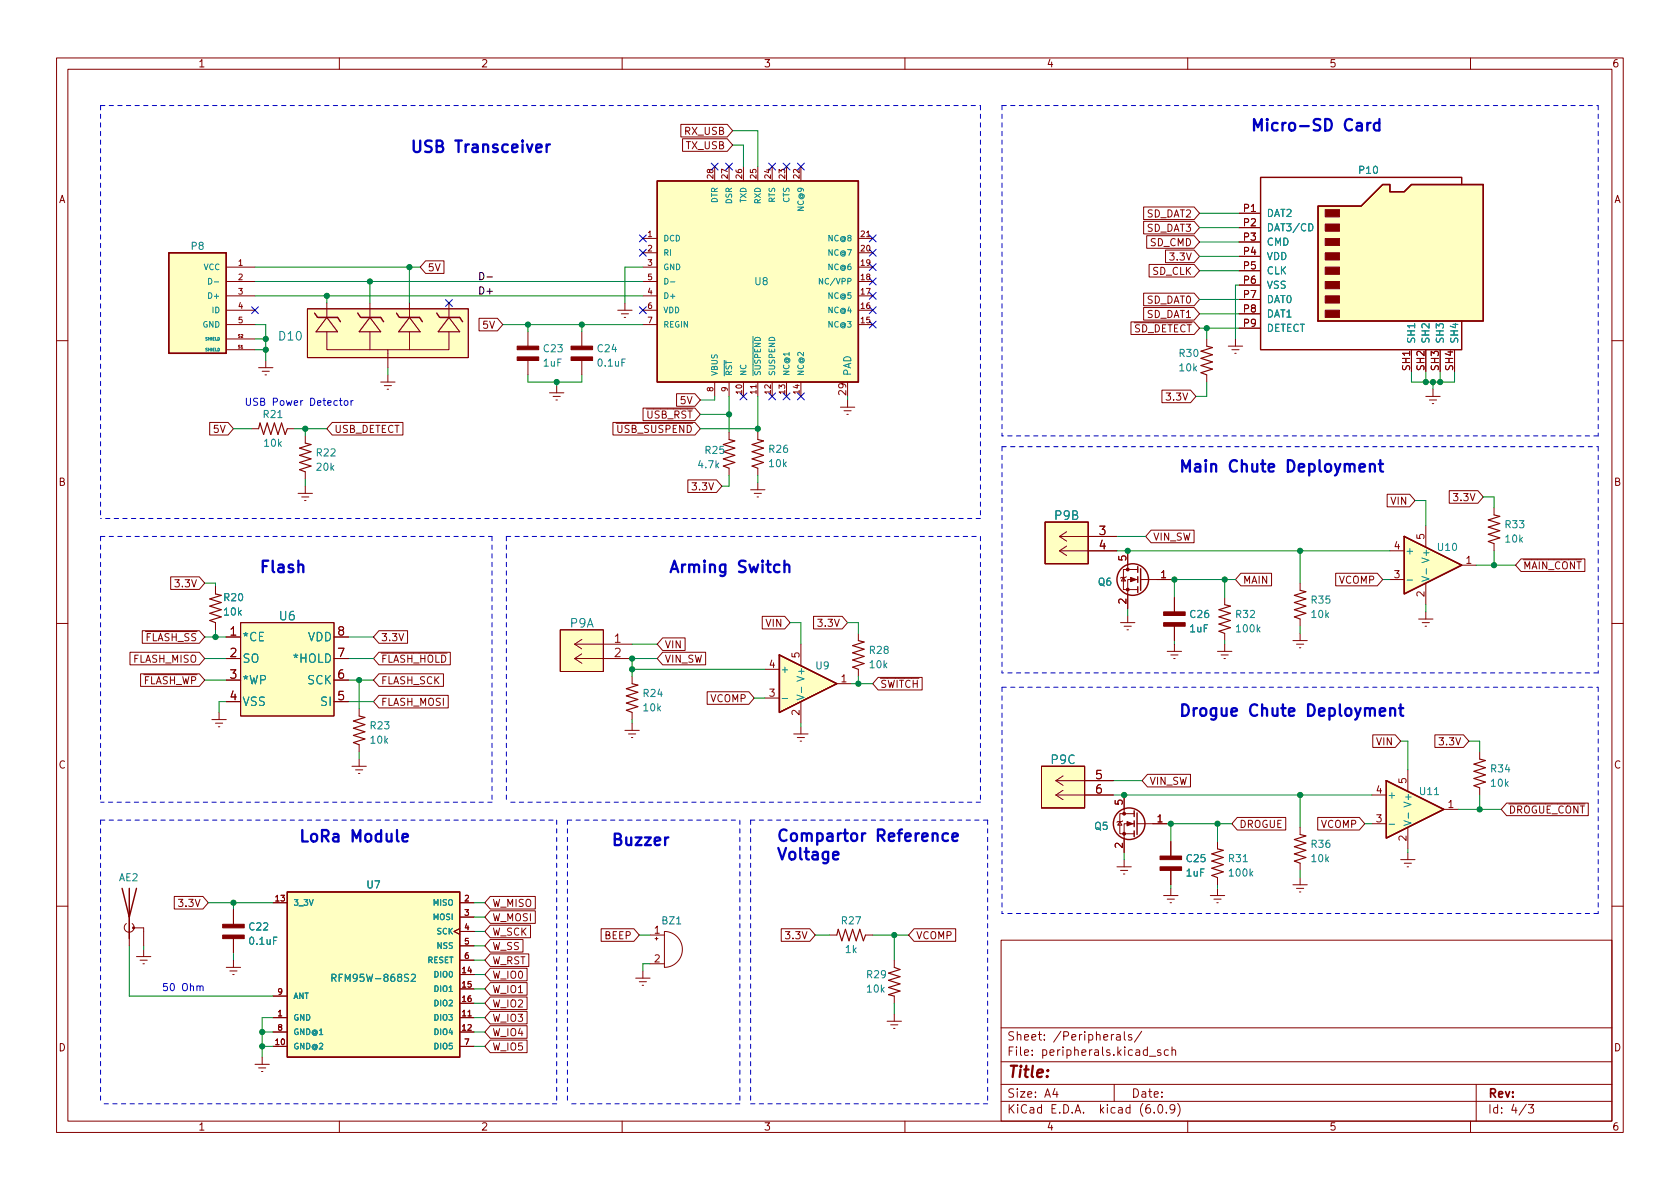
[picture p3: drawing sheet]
<svg xmlns="http://www.w3.org/2000/svg" width="297mm" height="210mm" viewBox="0 0 297 210" stroke-linecap="round" stroke-linejoin="round" font-family="sans-serif">
<defs><g id="words">
<g font-size="2.8" fill="#0000c2">
<text x="221" y="23.2">Micro-SD Card</text>
<text x="72.4" y="27">USB Transceiver</text>
<text x="208.3" y="83.5">Main Chute Deployment</text>
<text x="45.7" y="101.3">Flash</text>
<text x="118.1" y="101.3">Arming Switch</text>
<text x="208.3" y="126.7">Drogue Chute Deployment</text>
<text x="52.7" y="148.9">LoRa Module</text>
<text x="107.9" y="149.5">Buzzer</text>
<text x="137.2" y="148.8">Compartor Reference</text>
<text x="137.2" y="152.1">Voltage</text>
</g>
<text font-size="2.8" fill="#840000" x="178" y="190.6">Title:</text>
<g font-size="2.1" fill="#008484">
<text x="49.4" y="60.2">D10</text>
<text x="186.5" y="91.9">P9B</text>
<text x="42.8" y="113.4">*CE</text>
<text x="49.4" y="109.7">U6</text>
<text x="54.4" y="113.4">VDD</text>
<text x="100.8" y="111">P9A</text>
<text x="42.8" y="117.2">SO</text>
<text x="52.1" y="117.2">*HOLD</text>
<text x="42.8" y="121">*WP</text>
<text x="42.8" y="124.8">VSS</text>
<text x="54.4" y="121">SCK</text>
<text x="56.8" y="124.8">SI</text>
<text x="185.9" y="135.1">P9C</text>
</g>
<g font-size="2.1" fill="#840000">
<text x="194.4" y="94.6">3</text>
<text x="194.4" y="97.1">4</text>
<text x="40.7" y="112.4">1</text>
<text x="59.7" y="112.4">8</text>
<text x="108.6" y="113.7">1</text>
<text x="40.7" y="116.2">2</text>
<text x="59.7" y="116.2">7</text>
<text x="108.6" y="116.2">2</text>
<text x="40.7" y="120">3</text>
<text x="40.7" y="123.8">4</text>
<text x="59.7" y="123.8">5</text>
<text x="59.7" y="120">6</text>
<text x="193.7" y="137.8">5</text>
<text x="193.7" y="140.3">6</text>
<text x="178" y="184">Sheet: /Peripherals/</text>
<text x="178" y="186.7">File: peripherals.kicad_sch</text>
<text x="178" y="196.9">KiCad E.D.A. kicad (6.0.9)</text>
<text x="178" y="194.1">Size: A4</text>
<text x="200" y="194.1">Date:</text>
<text x="263" y="194.1">Rev:</text>
<text x="263" y="196.9">Id: 4/3</text>
</g>
<g font-size="1.8" fill="#840000">
<text x="35" y="11.9">1</text>
<text x="85" y="11.9">2</text>
<text x="135" y="11.9">3</text>
<text x="185" y="11.9">4</text>
<text x="235" y="11.9">5</text>
<text x="285" y="11.9">6</text>
<text x="121.1" y="23.8">RX_USB</text>
<text x="121.3" y="26.4">TX_USB</text>
<text x="10.3" y="35.9">A</text>
<text x="285.3" y="35.9">A</text>
<text x="202.8" y="41">SD_DAT3</text>
<text x="202.8" y="38.4">SD_DAT2</text>
<text x="219.9" y="37.5">P1</text>
<text x="219.9" y="40">P2</text>
<text x="75.6" y="48">5V</text>
<text x="203.4" y="43.5">SD_CMD</text>
<text x="207.2" y="46.1">3.3V</text>
<text x="219.9" y="42.5">P3</text>
<text x="219.9" y="45.1">P4</text>
<text x="219.9" y="47.6">P5</text>
<text x="202.8" y="53.7">SD_DAT0</text>
<text x="203.7" y="48.6">SD_CLK</text>
<text x="219.9" y="50.2">P6</text>
<text x="219.9" y="52.7">P7</text>
<text x="85.5" y="58.1">5V</text>
<text x="198.9" y="58.8">~{SD_DETECT}</text>
<text x="202.8" y="56.2">SD_DAT1</text>
<text x="219.9" y="55.2">P8</text>
<text x="219.9" y="57.8">P9</text>
<text x="249.3" y="65.5" transform="rotate(-90 249.3 65.5)">SH1</text>
<text x="251.8" y="65.5" transform="rotate(-90 251.8 65.5)">SH2</text>
<text x="254.4" y="65.5" transform="rotate(-90 254.4 65.5)">SH3</text>
<text x="256.9" y="65.5" transform="rotate(-90 256.9 65.5)">SH4</text>
<text x="120.4" y="71.5">5V</text>
<text x="149.6" y="69.8" transform="rotate(-90 149.6 69.8)">29</text>
<text x="206.5" y="70.8">3.3V</text>
<text x="37.8" y="76.5">5V</text>
<text x="59.1" y="76.5">USB_DETECT</text>
<text x="107.9" y="76.5">~{USB_SUSPEND}</text>
<text x="112.9" y="74">~{USB_RST}</text>
<text x="10.3" y="85.9">B</text>
<text x="122.7" y="86.7">3.3V</text>
<text x="246" y="89.2">VIN</text>
<text x="257.3" y="88.6">3.3V</text>
<text x="285.3" y="85.9">B</text>
<text x="203.8" y="95.6">VIN_SW</text>
<text x="251.8" y="95.4" transform="rotate(-90 251.8 95.4)">5</text>
<text x="199.1" y="99.2" transform="rotate(-90 199.1 99.2)">5</text>
<text x="246.5" y="97.1">4</text>
<text x="259.2" y="99.7">1</text>
<text x="269.2" y="100.7">~{MAIN_CONT}</text>
<text x="31.3" y="103.8">3.3V</text>
<text x="199.1" y="106.8" transform="rotate(-90 199.1 106.8)">2</text>
<text x="205.2" y="102.2">1</text>
<text x="219.7" y="103.2">MAIN</text>
<text x="236.7" y="103.2">VCOMP</text>
<text x="246.5" y="102.2">3</text>
<text x="251.8" y="105.5" transform="rotate(-90 251.8 105.5)">2</text>
<text x="24.3" y="113.4">~{FLASH_SS}</text>
<text x="67.3" y="113.4">3.3V</text>
<text x="135.5" y="110.8">VIN</text>
<text x="145" y="110.8">3.3V</text>
<text x="23.5" y="117.2">FLASH_MISO</text>
<text x="67.3" y="117.2">~{FLASH_HOLD}</text>
<text x="117.5" y="114.6">VIN</text>
<text x="117.5" y="117.2">VIN_SW</text>
<text x="136" y="118.1">4</text>
<text x="141.4" y="116.3" transform="rotate(-90 141.4 116.3)">5</text>
<text x="23.8" y="121">~{FLASH_WP}</text>
<text x="67.3" y="121">FLASH_SCK</text>
<text x="67.3" y="124.8">FLASH_MOSI</text>
<text x="125.6" y="124.2">VCOMP</text>
<text x="136" y="123.2">3</text>
<text x="148.7" y="120.6">1</text>
<text x="155.6" y="121.6">~{SWITCH}</text>
<text x="141.4" y="126.5" transform="rotate(-90 141.4 126.5)">2</text>
<text x="243.4" y="131.8">VIN</text>
<text x="254.8" y="131.8">3.3V</text>
<text x="10.3" y="135.9">C</text>
<text x="285.3" y="135.9">C</text>
<text x="198.5" y="142.3" transform="rotate(-90 198.5 142.3)">5</text>
<text x="203.2" y="138.8">VIN_SW</text>
<text x="243.3" y="140.3">4</text>
<text x="248.7" y="138.5" transform="rotate(-90 248.7 138.5)">5</text>
<text x="256" y="142.9">1</text>
<text x="266.7" y="143.8">~{DROGUE_CONT}</text>
<text x="198.5" y="150" transform="rotate(-90 198.5 150)">2</text>
<text x="204.6" y="145.4">1</text>
<text x="219.1" y="146.4">DROGUE</text>
<text x="233.5" y="146.4">VCOMP</text>
<text x="243.3" y="145.4">3</text>
<text x="248.7" y="148.7" transform="rotate(-90 248.7 148.7)">2</text>
<text x="31.9" y="160.4">3.3V</text>
<text x="87" y="160.4">W_MISO</text>
<text x="87" y="162.9">W_MOSI</text>
<text x="87" y="165.4">W_SCK</text>
<text x="87" y="168">W_SS</text>
<text x="106.9" y="166.1">BEEP</text>
<text x="115.7" y="165.1">1</text>
<text x="139.2" y="166.1">3.3V</text>
<text x="161.9" y="166.1">VCOMP</text>
<text x="87" y="170.5">W_RST</text>
<text x="87" y="173.1">W_IO0</text>
<text x="115.7" y="170.2">2</text>
<text x="87" y="175.6">W_IO1</text>
<text x="87" y="178.1">W_IO2</text>
<text x="10.3" y="185.9">D</text>
<text x="87" y="180.7">W_IO3</text>
<text x="87" y="185.8">W_IO5</text>
<text x="87" y="183.2">W_IO4</text>
<text x="285.3" y="185.9">D</text>
<text x="35" y="199.9">1</text>
<text x="85" y="199.9">2</text>
<text x="135" y="199.9">3</text>
<text x="185" y="199.9">4</text>
<text x="235" y="199.9">5</text>
<text x="285" y="199.9">6</text>
</g>
<g font-size="1.8" fill="#008484">
<text x="240.4" y="30.7">P10</text>
<text x="223.9" y="38.3">DAT2</text>
<text x="223.9" y="40.9">DAT3/CD</text>
<text x="33.8" y="44.2">P8</text>
<text x="223.9" y="43.4">CMD</text>
<text x="223.9" y="46">VDD</text>
<text x="133.5" y="50.4">U8</text>
<text x="223.9" y="48.5">CLK</text>
<text x="223.9" y="51">VSS</text>
<text x="223.9" y="53.6">DAT0</text>
<text x="223.9" y="56.1">DAT1</text>
<text x="223.9" y="58.7">DETECT</text>
<text x="96.1" y="64.8">1uF</text>
<text x="96.2" y="62.3">C23</text>
<text x="105.7" y="62.3">C24</text>
<text x="105.8" y="64.8">0.1uF</text>
<text x="208.6" y="63.1">R30</text>
<text x="208.6" y="65.7">10k</text>
<text x="250.2" y="60.8" transform="rotate(-90 250.2 60.8)">SH1</text>
<text x="252.7" y="60.8" transform="rotate(-90 252.7 60.8)">SH2</text>
<text x="255.3" y="60.8" transform="rotate(-90 255.3 60.8)">SH3</text>
<text x="257.8" y="60.8" transform="rotate(-90 257.8 60.8)">SH4</text>
<text x="150.5" y="66.5" transform="rotate(-90 150.5 66.5)">PAD</text>
<text x="46.6" y="73.9">R21</text>
<text x="46.8" y="79">10k</text>
<text x="56" y="80.7">R22</text>
<text x="56.1" y="83.2">20k</text>
<text x="123.6" y="82.8">4.7k</text>
<text x="124.8" y="80.3">R25</text>
<text x="136" y="80.1">R26</text>
<text x="136.1" y="82.6">10k</text>
<text x="266.2" y="93.4">R33</text>
<text x="266.2" y="95.9">10k</text>
<text x="248.4" y="98">+</text>
<text x="252.7" y="99.1" transform="rotate(-90 252.7 99.1)">V+</text>
<text x="254.3" y="97.4">U10</text>
<text x="39.7" y="106.3">R20</text>
<text x="194.2" y="103.6">Q6</text>
<text x="231.9" y="106.7">R35</text>
<text x="39.7" y="108.8">10k</text>
<text x="210.4" y="111.8">1uF</text>
<text x="210.5" y="109.3">C26</text>
<text x="218.6" y="109.3">R32</text>
<text x="218.7" y="111.8">100k</text>
<text x="232" y="109.3">10k</text>
<text x="137.9" y="119">+</text>
<text x="144.3" y="118.4">U9</text>
<text x="153.8" y="115.6">R28</text>
<text x="153.8" y="118.2">10k</text>
<text x="113.8" y="123.2">R24</text>
<text x="113.8" y="125.8">10k</text>
<text x="142.2" y="120.1" transform="rotate(-90 142.2 120.1)">V+</text>
<text x="65.6" y="129">R23</text>
<text x="65.6" y="131.5">10k</text>
<text x="263.7" y="136.6">R34</text>
<text x="245.2" y="141.2">+</text>
<text x="249.6" y="142.3" transform="rotate(-90 249.6 142.3)">V+</text>
<text x="251.1" y="140.6">U11</text>
<text x="263.7" y="139.1">10k</text>
<text x="193.6" y="146.7">Q5</text>
<text x="231.9" y="149.9">R36</text>
<text x="21" y="155.8">AE2</text>
<text x="209.8" y="155">1uF</text>
<text x="209.9" y="152.4">C25</text>
<text x="217.3" y="152.4">R31</text>
<text x="217.5" y="155">100k</text>
<text x="232" y="152.4">10k</text>
<text x="64.9" y="157.1">U7</text>
<text x="44.1" y="164.5">C22</text>
<text x="44.2" y="167.1">0.1uF</text>
<text x="117.1" y="163.4">BZ1</text>
<text x="148.9" y="163.4">R27</text>
<text x="59.5" y="173.6">RFM95W-868S2</text>
<text x="149.5" y="168.5">1k</text>
<text x="153.3" y="173">R29</text>
<text x="153.4" y="175.5">10k</text>
</g>
<text font-size="1.8" x="84.5" y="52.1">D+</text>
<g font-size="1.8" fill="#0000c2">
<text x="43.2" y="71.7">USB Power Detector</text>
<text x="28.6" y="175.2">50 Ohm</text>
</g>
<g font-size="1.4" fill="#840000">
<text x="126.1" y="31.5" transform="rotate(-90 126.1 31.5)">28</text>
<text x="128.7" y="31.5" transform="rotate(-90 128.7 31.5)">27</text>
<text x="131.2" y="31.5" transform="rotate(-90 131.2 31.5)">26</text>
<text x="133.7" y="31.5" transform="rotate(-90 133.7 31.5)">25</text>
<text x="136.3" y="31.5" transform="rotate(-90 136.3 31.5)">24</text>
<text x="138.8" y="31.5" transform="rotate(-90 138.8 31.5)">23</text>
<text x="141.4" y="31.5" transform="rotate(-90 141.4 31.5)">22</text>
<text x="114.5" y="41.9">1</text>
<text x="152.2" y="41.9">21</text>
<text x="42.2" y="47">1</text>
<text x="114.5" y="44.4">2</text>
<text x="114.5" y="47">3</text>
<text x="152.2" y="47">19</text>
<text x="152.2" y="44.4">20</text>
<text x="42.2" y="49.5">2</text>
<text x="42.2" y="52.1">3</text>
<text x="114.5" y="52.1">4</text>
<text x="114.5" y="49.5">5</text>
<text x="152.2" y="52.1">17</text>
<text x="152.2" y="49.5">18</text>
<text x="42.2" y="54.6">4</text>
<text x="42.2" y="57.1">5</text>
<text x="114.5" y="54.6">6</text>
<text x="114.5" y="57.1">7</text>
<text x="152.2" y="57.1">15</text>
<text x="152.2" y="54.6">16</text>
<text x="126.1" y="69.2" transform="rotate(-90 126.1 69.2)">8</text>
<text x="128.7" y="69.2" transform="rotate(-90 128.7 69.2)">9</text>
<text x="131.2" y="69.6" transform="rotate(-90 131.2 69.6)">10</text>
<text x="133.7" y="69.6" transform="rotate(-90 133.7 69.6)">11</text>
<text x="136.3" y="69.6" transform="rotate(-90 136.3 69.6)">12</text>
<text x="138.8" y="69.6" transform="rotate(-90 138.8 69.6)">13</text>
<text x="141.4" y="69.6" transform="rotate(-90 141.4 69.6)">14</text>
<text x="48.7" y="159.4">13</text>
<text x="82.2" y="159.4">2</text>
<text x="82.2" y="161.9">3</text>
<text x="82.2" y="164.5">4</text>
<text x="82.2" y="167">5</text>
<text x="81.8" y="172.1">14</text>
<text x="82.2" y="169.5">6</text>
<text x="49.1" y="179.7">1</text>
<text x="49.1" y="175.9">9</text>
<text x="81.8" y="179.7">11</text>
<text x="81.8" y="174.6">15</text>
<text x="81.8" y="177.2">16</text>
<text x="48.7" y="184.8">10</text>
<text x="49.1" y="182.2">8</text>
<text x="81.8" y="182.2">12</text>
<text x="82.2" y="184.8">7</text>
</g>
<g font-size="1.4" fill="#008484">
<text x="126.9" y="35.9" transform="rotate(-90 126.9 35.9)">DTR</text>
<text x="132" y="35.8" transform="rotate(-90 132 35.8)">TXD</text>
<text x="137" y="35.8" transform="rotate(-90 137 35.8)">RTS</text>
<text x="139.6" y="35.8" transform="rotate(-90 139.6 35.8)">CTS</text>
<text x="129.4" y="36" transform="rotate(-90 129.4 36)">DSR</text>
<text x="134.5" y="36" transform="rotate(-90 134.5 36)">RXD</text>
<text x="142.1" y="37.2" transform="rotate(-90 142.1 37.2)">NC@9</text>
<text x="36" y="47.7">VCC</text>
<text x="117.2" y="42.7">DCD</text>
<text x="117.2" y="45.2">RI</text>
<text x="117.2" y="47.7">GND</text>
<text x="146.5" y="47.7">NC@6</text>
<text x="146.5" y="45.2">NC@7</text>
<text x="146.5" y="42.7">NC@8</text>
<text x="37.1" y="52.8">D+</text>
<text x="117.2" y="52.8">D+</text>
<text x="145.5" y="50.3">NC/VPP</text>
<text x="146.5" y="52.8">NC@5</text>
<text x="35.8" y="57.9">GND</text>
<text x="37.6" y="55.4">ID</text>
<text x="117.2" y="55.4">VDD</text>
<text x="117.2" y="57.9">REGIN</text>
<text x="146.5" y="57.9">NC@3</text>
<text x="146.5" y="55.4">NC@4</text>
<text x="126.9" y="66.5" transform="rotate(-90 126.9 66.5)">VBUS</text>
<text x="129.4" y="66.5" transform="rotate(-90 129.4 66.5)">~{RST}</text>
<text x="132" y="66.5" transform="rotate(-90 132 66.5)">NC</text>
<text x="134.5" y="66.5" transform="rotate(-90 134.5 66.5)">~{SUSPEND}</text>
<text x="137" y="66.5" transform="rotate(-90 137 66.5)">SUSPEND</text>
<text x="139.6" y="66.5" transform="rotate(-90 139.6 66.5)">NC@1</text>
<text x="142.1" y="66.5" transform="rotate(-90 142.1 66.5)">NC@2</text>
<text x="51.8" y="160.1">3_3V</text>
<text x="76.6" y="160.1">MISO</text>
<text x="76.6" y="162.7">MOSI</text>
<text x="77.3" y="165.2">SCK</text>
<text x="77.4" y="167.8">NSS</text>
<text x="75.5" y="170.3">RESET</text>
<text x="77" y="172.8">DIO0</text>
<text x="51.8" y="176.7">ANT</text>
<text x="77" y="175.4">DIO1</text>
<text x="77" y="177.9">DIO2</text>
<text x="51.8" y="180.5">GND</text>
<text x="51.8" y="185.5">GND@2</text>
<text x="51.8" y="183">GND@1</text>
<text x="77" y="180.5">DIO3</text>
<text x="77" y="183">DIO4</text>
<text x="77" y="185.5">DIO5</text>
</g>
<g font-size=".7" fill="#840000">
<text x="42.1" y="59.7">S2</text>
<text x="42.1" y="61.6">S1</text>
</g>
<g font-size=".7" fill="#008484">
<text x="36.4" y="62.1">SHIELD</text>
<text x="36.4" y="60.2">SHIELD</text>
</g>
</g></defs>
<g fill="none" stroke="#840000" stroke-width=".18">
<path d="M10 10.2h277v190.1h-277zM12 12.2h273v186.1h-273zM60 10.2v2M110 10.2v2M160 10.2v2M210 10.2v2M260 10.2v2M120.4 22h8.2l.9 1.1-.9 1.1h-8.2zM120.7 24.5h7.9l.9 1.1-.9 1.2h-7.9zM126.4 29.5v2.5M128.9 29.5v2.5M131.4 29.5v2.5"/>
<path d="M134 29.5v2.5M136.5 29.5v2.5M139.1 29.5v2.5M141.6 29.5v2.5M202.2 39.1h8.9l1 1.2-1 1.1h-8.9zM202.2 36.6h8.9l1 1.1-1 1.1h-8.9zM219.1 37.7h3.8M40 47.2h5.1M40 49.8h5.1M40 52.3h5.1M40 54.9h5.1M40 57.4h5.1"/>
<path d="M40 59.9h5.1M54.4 54.6h28.4v8.6h-28.4zM57.8 58.7v3.1h10.8v3.2M57.8 53.6v2.5M65.4 53.6v2.5M65.4 58.7v3.1M72.4 53.6v2.5M72.4 58.7v3.1M75.2 46.1h3.3v2.2h-3.3l-.9-1.1zM79.4 58.7v3.1h-10.8M79.4 53.6v2.5M84.7 56.3h3.2l1 1.1-1 1.1h-3.2z"/>
<path d="M93.3 58.7v2.5M102.9 58.7v2.5M109.2 54.9h2.6M109.9 55.5h1.2M110.4 56.1h.2M110.5 53.6v1.3M113.7 47.2h2.5M113.7 49.8h2.5M113.7 52.3h2.5M113.7 54.9h2.5M113.7 57.4h2.5M113.7 42.2h2.5"/>
<path d="M113.7 44.7h2.5M151.8 47.2h2.5M151.8 49.8h2.5M151.8 52.3h2.5M151.8 54.9h2.5M151.8 57.4h2.5M151.8 42.2h2.5M151.8 44.7h2.5M200 56.9h11.1l1 1.1-1 1.1h-11.1zM202.2 51.8h8.9l1 1.2-1 1.1h-8.9zM202.2 54.4h8.9l1 1.1-1 1.1h-8.9zM202.7 41.7h8.4l1 1.1-1 1.1h-8.4z"/>
<path d="M203.2 46.8h7.9l1 1.1-1 1.1h-7.9zM206.1 44.2h5l1 1.1-1 1.1h-5zM213.4 59.9v1.3M218.4 59.9v1.3M219.1 40.3h3.8M219.1 42.8h3.8M219.1 45.3h3.8M219.1 47.9h3.8M219.1 50.4h3.8M219.1 53h3.8M219.1 55.5h3.8M219.1 58h3.8"/>
<path d="M10 60.2h2M37.1 74.7h3.2l1 1.1-1 1.1h-3.2zM40 61.8h5.1M44.4 75.8h1.3M45.7 65h2.6M46.4 65.7h1.2M46.9 66.3h.2M47 63.7v1.3M50.8 75.8h1.3M54 77.1v1.3M58.7 74.7h12.5v2.2h-12.5l-.9-1.1zM67.3 67.6h2.5"/>
<path d="M67.9 68.2h1.3M68.5 68.8h.2M68.6 66.3v1.3M93.3 63.7v2.6M97.2 69.5h2.5M97.8 70.1h1.3M98.3 70.7h.3M98.4 68.2v1.3M102.9 63.7v2.6M108.4 74.7h14.5l.9 1.1-.9 1.1h-14.5zM113.7 72.2h9.2l.9 1.1-.9 1.1h-9.2zM119.6 69.6h3.3l.9 1.1-.9 1.1h-3.3z"/>
<path d="M126.4 67.6v2.5M128.9 67.6v2.5M128.9 76.4v1.3M131.4 67.6v2.5M134 67.6v2.5M134 76.4v1.3M136.5 67.6v2.5M139.1 67.6v2.5M141.6 67.6v2.5M148.6 72h2.5M149.2 72.6h1.3M149.7 73.3h.3"/>
<path d="M149.9 70.7v1.3M205.4 69h5.1l1 1.1-1 1.1h-5.1zM213.4 66.3v1.3M217.2 61.2h2.5M217.8 61.8h1.3M218.3 62.5h.3M249.6 61.8v3.9M252.1 61.8v3.9M252.1 70.1h2.5M252.7 70.7h1.3M253.2 71.4h.3M253.4 68.8v1.3"/>
<path d="M254.6 61.8v3.9M257.2 61.8v3.9M285 60.2h2M52.7 87.2h2.5M53.3 87.9h1.3M53.8 88.5h.3M54 83.4v1.3M54 86v1.2M121.6 84.9h5.1l.9 1.1-.9 1.1h-5.1zM128.9 82.8v1.3M132.7 86.6h2.6M133.3 87.2h1.3"/>
<path d="M133.9 87.9h.2M134 82.8v1.3M134 85.3v1.3M184.8 92.3h7.6v7.4h-7.6zM187.3 97.4h10.2M187.3 97.4l1.3 .8M187.3 94.9h10.2M187.3 94.9l1.3 .8M188.6 96.6l-1.3 .8M188.6 94l-1.3 .9M199.4 97.4v3.3M203.5 93.8h7.6v2.2h-7.6l-.9-1.1z"/>
<path d="M245.3 87.4h3.9l1 1.1-1 1.1h-3.9zM245.7 97.4h2.6M252.1 93v3.8M256.2 86.8h5.1l1 1.1-1 1.1h-5.1zM258.4 99.9h2.6M264.2 89.8v1.3M264.2 96.1v1.3M268.9 98.8h11.3v2.3h-11.3l-.9-1.2zM10 110.2h2M23 115.3h12.2l1 1.2-1 1.1h-12.2zM24.9 119.2h10.3l1 1.1-1 1.1h-10.3zM25.2 111.5h10l1 1.1-1 1.2h-10z"/>
<path d="M30.2 102h5l1 1.1-1 1.1h-5zM38.1 103.8v1.2M38.1 110.1v1.3M40 116.5h2.5M40 112.6h2.5M42.5 110.1h16.6v16.5h-16.6zM59.1 116.5h2.5M59.1 112.6h2.5M67 119.2h11.4v2.2h-11.4l-1-1.1zM67 111.5h5.1v2.3h-5.1l-1-1.2zM67 115.3h12.6v2.3h-12.6l-1-1.1zM99.1 111.4h7.6v7.3h-7.6z"/>
<path d="M101.6 116.5h10.2M101.6 116.5l1.3 .8M101.6 113.9h10.2M101.6 113.9l1.3 .9M102.9 115.6l-1.3 .9M102.9 113.1l-1.3 .8M111.8 119.6v1.3M117.2 112.8h3.9v2.2h-3.9l-1-1.1zM117.2 115.3h7.6v2.3h-7.6l-1-1.1zM134.8 109h3.9l1 1.1-1 1.1h-3.9zM135.3 118.4h2.5M141.6 113.9v3.8"/>
<path d="M143.8 109h5.1l1 1.1-1 1.1h-5.1zM151.8 112v1.3M151.8 118.4v1.2M155.3 119.8h7.7v2.2h-7.7l-1-1.1zM198.1 110.1h2.6M198.6 102.1l.4 .6h-.8zM198.8 110.7h1.2M199.1 102l-.1 .1h-.8l-.1 .1M199.3 111.4h.2M199.4 108.8v1.3M201.2 102.5h-1.8v5.1M201.2 100.7h-2.6v3.6h2.6"/>
<path d="M201.7 102.5h5.3M206.4 115.2h2.5M207 115.8h1.3M207.5 116.5h.3M207.6 105.7v2.5M207.6 110.7v2.6M207.6 113.9v1.3M215.3 115.2h2.5M215.9 115.8h1.3M216.4 116.5h.3M216.5 105.7v1.2M216.5 112v1.3"/>
<path d="M216.5 113.9v1.3M219.4 101.4h5.4v2.2h-5.4l-1-1.1zM228.6 113.3h2.5M229.2 113.9h1.3M229.7 114.5h.3M229.9 103.1v1.3M229.9 109.5v1.2M229.9 112v1.3M236.2 101.4h7.3l1 1.1-1 1.1h-7.3zM245.7 102.5h2.6M250.8 109.5h2.6M251.5 110.1h1.2"/>
<path d="M252 110.7h.2M252.1 103.1v3.8M252.1 108.2v1.3M285 110.2h2M37.5 127.2h2.5M38.1 127.9h1.3M38.6 128.5h.3M38.7 126v1.2M40 120.3h2.5M40 124.1h2.5M59.1 120.3h2.5M59.1 124.1h2.5"/>
<path d="M62.2 135.5h2.6M62.9 136.1h1.2M63.4 136.8h.2M63.5 125.3v1.3M63.5 131.7v1.3M63.5 134.2v1.3M67 123h12.3v2.2h-12.3l-1-1.1zM110.5 129.2h2.5M111.1 129.8h1.3M111.6 130.4h.3M111.8 126v1.2M111.8 127.9v1.3"/>
<path d="M125 122.3h7.4l.9 1.1-.9 1.1h-7.4zM135.3 123.4h2.5M140.3 129.8h2.6M141 130.4h1.2M141.5 131.1h.2M141.6 124.1v3.8M141.6 128.5v1.3M148 120.9h2.5M184.1 135.5h7.7v7.4h-7.7zM186.7 138h10.1M186.7 138l1.3 .9M188 139.7l-1.3 .9"/>
<path d="M188 137.2l-1.3 .8M202.9 136.9h7.6v2.3h-7.6l-1-1.2zM242.7 129.9h4l.9 1.2-.9 1.1h-4zM248.9 136.1v3.8M253.7 129.9h5.1l.9 1.2-.9 1.1h-5.1zM261.6 133v1.2M261.6 139.3v1.3M30.8 158.5h5.1l.9 1.1-.9 1.1h-5.1zM48.3 159.6h2.5M81.3 159.6h2.5M86.7 158.5h7.9v2.2h-7.9l-1-1.1zM186.7 140.6h10.1"/>
<path d="M186.7 140.6l1.3 .8M197.5 153.3h2.5M198 145.3l.4 .6h-.8zM198.1 153.9h1.3M198.5 145.2l-.1 .1h-.8l-.1 .1M198.6 154.6h.3M198.8 140.6v3.3M198.8 152v1.3M200.5 145.7h-1.7v5M200.5 143.9h-2.5v3.5h2.5M201 145.7h5.4M205.7 158.4h2.6"/>
<path d="M206.4 159h1.2M206.9 159.6h.2M207 148.8v2.6M207 153.9v2.6M207 157.1v1.3M214 158.4h2.5M214.6 159h1.3M215.1 159.6h.3M215.3 148.8v1.3M215.3 155.2v1.3M215.3 157.1v1.3M218.8 144.6h8.5v2.2h-8.5l-1-1.1z"/>
<path d="M228.6 156.5h2.5M229.2 157.1h1.3M229.7 157.7h.3M229.9 146.3v1.3M229.9 152.6v1.3M229.9 155.2v1.3M233 144.6h7.3l1 1.1-1 1.1h-7.3zM242.6 140.6h2.5M242.6 145.7h2.5M247.6 152h2.6M248.3 152.6h1.3M248.8 153.3h.2"/>
<path d="M248.9 146.3v3.8M248.9 150.7v1.3M255.3 143.1h2.5M266.4 142h14.4v2.2h-14.4l-1-1.1zM10 160.2h2M22.9 162.2v5.1M23.4 163.3a.85 .85 0 0 1 .1 1.3 .85 .85 0 0 1-1.3 0 .85 .85 0 0 1 .2-1.3M23.6 164.1h1.8v3.2M24.1 169.2h2.6M24.8 169.8h1.2M25.3 170.4h.2M25.4 167.9v1.3"/>
<path d="M40 171.1h2.5M40.6 171.7h1.3M41.1 172.3h.3M41.3 160.9v2.5M41.3 166v2.5M41.3 169.8v1.3M48.3 180h2.5M48.3 176.1h2.5M81.3 164.2l-1 .5 1 .5M81.3 172.3h2.5M81.3 169.8h2.5M81.3 180h2.5"/>
<path d="M81.3 174.9h2.5M81.3 177.4h2.5M81.3 162.2h2.5M81.3 164.7h2.5M81.3 167.3h2.5M86.7 173.8h6.5v2.2h-6.5l-1-1.1zM86.7 178.8h6.5v2.3h-6.5l-1-1.1zM86.7 161.1h7.9v2.2h-7.9l-1-1.1zM86.7 176.3h6.5v2.2h-6.5l-1-1.1zM86.7 168.7h6.8v2.2h-6.8l-1-1.1zM86.7 163.6h7.1v2.2h-7.1l-1-1.1zM86.7 171.2h6.5v2.2h-6.5l-1-1.1z"/>
<path d="M86.7 166.1h5.8v2.3h-5.8l-1-1.1zM106.3 164.2h5.8l.9 1.1-.9 1.2h-5.8zM112.4 173h2.5M113 173.6h1.3M113.5 174.2h.3M113.7 171.7v1.3M114.9 165.3h2.6M114.9 170.4h2.6M115.8 166h.5M116.1 165.7v.5M117.5 164.7a3.2 3.2 0 0 1 3.2 3.2 3.2 3.2 0 0 1-3.2 3.2zM138.1 164.2h5.1l.9 1.1-.9 1.2h-5.1z"/>
<path d="M146.7 165.3h1.3M153 165.3h1.3M158.1 169.8v1.3M158.1 176.1v1.3M158.1 179.3v1.3M161.6 164.2h7.4v2.3h-7.4l-.9-1.2zM177 166.3h108v32h-108zM285 160.2h2M45.1 188.2h2.5M45.7 188.8h1.3M46.2 189.5h.3M46.4 186.9v1.3"/>
<path d="M48.3 185h2.5M48.3 182.5h2.5M60 198.3v2M81.3 185h2.5M81.3 182.5h2.5M86.7 183.9h6.5v2.2h-6.5l-1-1.1zM86.7 181.4h6.5v2.2h-6.5l-1-1.1zM110 198.3v2M156.8 180.6h2.6M157.5 181.2h1.2M158 181.9h.2M160 198.3v2"/>
<path d="M177 194.8h108M177 191.8h108M177 187.8h108M177 181.8h108M186.5 192.5l-.4 1h1M186.9 193v1M197 191.8v3M197.4 183h.6l.1 .9M198.1 183.3l-.5 .1a.29 .29 0 0 0-.2 .2 .29 .29 0 0 0 .2 .3h.5M198.8 182.4v1.3l.2 .2M200.1 183l-.4-.1-.2 .2 .1 .3 .5 .1v.4h-.6M201.9 182.4l-1.3 1.9"/>
<path d="M203.2 186.8h1.2M204.1 196.7v.1M204.9 195.4l.2-.1a.81 .81 0 0 1 .6 .7 .81 .81 0 0 1-.3 .8h-.2a.81 .81 0 0 1-.6-.6 .81 .81 0 0 1 .3-.8zM205.2 185.7l-.3-.1-.3 .2 .1 .3 .5 .1v.4h-.6M206.2 196.7v.1M206.6 185.7l-.5-.1-.2 .3v.4l.1 .3h.6M207.2 185.8l.2-.2 .4 .1 .1 .9M207.2 185.1v1.5M207.7 196l-.3 .3h-.3l-.2-.3 .1-.6 .4-.1 .2 .2a.99 .99 0 0 1-.3 1.3h-.3M208.2 195.1a1.72 1.72 0 0 1 0 2.3M210 198.3v2M260 198.3v2"/>
<path d="M261 191.8v6.5M269.9 195.3l-1.3 1.9M270.2 195.3h1l-.6 .6 .5 .1v.7l-.2 .1h-.5l-.2-.1"/>
</g>
<g fill="none" stroke="#840000" stroke-width=".2">
<path d="M57.8 56.1l1.9 2.6h-3.8zM65.4 56.1l1.9 2.6h-3.8zM72.4 56.1l1.9 2.6h-3.8zM79.4 56.1l1.9 2.6h-3.8zM45.7 75.8l.3-1 .6 2 .6-2 .7 2 .6-2 .6 2 .7-2 .6 2 .4-1M54 78.4l1 .2-2 .6 2 .7-2 .6 2 .6-2 .7 2 .6-2 .7 1 .3M128.9 77.7l1 .3-2 .6 2 .6-2 .7 2 .6-2 .6 2 .7-2 .6 1 .4M134 77.7l1 .3-2 .6 2 .6-2 .7 2 .6-2 .6 2 .7-2 .6 1 .4M213.4 61.2l1 .3-2.1 .6 2.1 .6-2.1 .7 2.1 .6-2.1 .6 2.1 .7-2.1 .6 1.1 .4M264.2 91.1l1 .2-2.1 .6 2.1 .7-2.1 .6 2.1 .6-2.1 .7 2.1 .6-2.1 .7 1.1 .3M38.1 105l1 .3-2 .6 2 .6-2 .7 2 .6-2 .7 2 .6-2 .6 1 .4M151.8 113.3l1 .2-2.1 .7 2.1 .6-2.1 .6 2.1 .7-2.1 .6 2.1 .6-2.1 .7 1.1 .4"/>
<path d="M216.5 106.9l1.1 .3-2.1 .6 2.1 .7-2.1 .6 2.1 .6-2.1 .7 2.1 .6-2.1 .6 1 .4M229.9 104.4l1 .2-2 .7 2 .6-2 .6 2 .7-2 .6 2 .7-2 .6 1 .4M63.5 126.6l1 .3-2 .6 2 .6-2 .7 2 .6-2 .6 2 .7-2 .6 1 .4M111.8 120.9l1 .3-2.1 .6 2.1 .6-2.1 .7 2.1 .6-2.1 .6 2.1 .7-2.1 .6 1.1 .4M261.6 134.2l1 .3-2 .6 2 .7-2 .6 2 .6-2 .7 2 .6-2 .6 1 .4M215.3 150.1l1 .3-2.1 .6 2.1 .6-2.1 .7 2.1 .6-2.1 .6 2.1 .7-2.1 .6 1.1 .4M229.9 147.6l1 .2-2 .7 2 .6-2 .6 2 .7-2 .6 2 .6-2 .7 1 .3M148 165.3l.2-1 .6 2.1 .7-2.1 .6 2.1 .6-2.1 .7 2.1 .6-2.1 .7 2.1 .3-1.1M158.1 171.1l1 .3-2 .7 2 .6-2 .6 2 .7-2 .6 2 .7-2 .6 1 .2"/>
</g>
<g fill="#ffffc2" stroke="#ffffc2" stroke-width=".18">
<path d="M54.4 54.6h28.4v8.6h-28.4z"/>
<path d="M29.8 44.7h10.2v17.8h-10.2z"/>
<path d="M233 36.4h7.7l3.8-3.8h1.2v1.3h2.6l1.3-1.3h12.7v24.2h-29.3z"/>
<path d="M99.1 111.4h7.6v7.3h-7.6z"/>
<path d="M248.3 94.9l10.1 5-10.1 5.1z"/>
<path d="M50.8 157.7h30.5v29.2h-30.5z"/>
<path d="M137.8 115.8l10.2 5.1-10.2 5.1z"/>
<path d="M42.5 110.1h16.6v16.5h-16.6z"/>
<path d="M184.8 92.3h7.6v7.4h-7.6z"/>
<path d="M184.1 135.5h7.7v7.4h-7.7z"/>
<path d="M116.2 32h35.6v35.6h-35.6z"/>
<path d="M245.1 138l10.2 5.1-10.2 5.1z"/>
</g>
<g fill="none" stroke="#840000" stroke-width=".25">
<path d="M116.2 32h35.6v35.6h-35.6zM233 36.4h7.7l3.8-3.8h1.2v1.3h2.6l1.3-1.3h12.7v24.2h-29.3zM258.4 32.6v-1.2h-35.5v30.4h35.5v-5M29.8 44.7h10.2v17.8h-10.2zM55.6 55.4l.5 .7h3.6l.5 .8M63.2 55.4l.6 .7h3.5l.5 .8M70.1 55.4l.5 .7h3.6l.5 .8M77.2 55.4l.5 .7h3.6l.5 .8M248.3 94.9l10.1 5-10.1 5.1zM137.8 115.8l10.2 5.1-10.2 5.1zM201.2 100.2v1M201.2 102v1"/>
<path d="M201.2 103.8v1M201.7 100.6v3.8M245.1 138l10.2 5.1-10.2 5.1zM21.6 157.1l1.3 5.1 1.2-5.1M22.9 157.1v8.9M50.8 157.7h30.5v29.2h-30.5zM200.5 143.4v1M200.5 145.2v1M200.5 146.9v1M201 143.8v3.8"/>
<circle cx="200.3" cy="102.5" r="2.79"/>
<circle cx="199.6" cy="145.7" r="2.79"/>
</g>
<g fill="none" stroke="#008484" stroke-width=".18">
<path d="M231.4 39.6a.64 .64 0 0 1 .7 .6 .64 .64 0 0 1-.7 .6zM36.9 49.2a.51 .51 0 0 1 .6 .5 .51 .51 0 0 1-.6 .5zM37.9 49.9h.8M117.5 49.2a.51 .51 0 0 1 .6 .5 .51 .51 0 0 1-.6 .5zM118.6 49.9h.7M145.4 49.2v1l-.5-1v1M248.8 102.6h1M251.4 101.9l1.3 .5-1.3 .4M252.2 100.6v.9M138.3 123.5h1M140.9 122.9l1.3 .4-1.3 .4M141.7 121.5v1"/>
<path d="M245.6 145.8h1M248.2 145.1l1.3 .5-1.3 .4M249 143.7v1M58.7 172.9h.6l.1-.2v-.3l-.7-.1v1.2M72.7 172.4l.5-.1 .2 .3-.7 .9h.7"/>
</g>
<g fill="#840000" stroke="#840000" stroke-width=".18">
<path d="M234.3 54.9h2.6v1.2h-2.6z"/>
<path d="M234.3 52.3h2.6v1.3h-2.6z"/>
<path d="M234.3 49.8h2.6v1.2h-2.6z"/>
<path d="M234.3 47.2h2.6v1.3h-2.6z"/>
<path d="M234.3 44.7h2.6v1.3h-2.6z"/>
<path d="M234.3 42.2h2.6v1.2h-2.6z"/>
<path d="M234.3 39.6h2.6v1.3h-2.6z"/>
<path d="M234.3 37.1h2.6v1.2h-2.6z"/>
<path d="M101 63.1h3.8v.6h-3.8z"/>
<path d="M101 61.2h3.8v.6h-3.8z"/>
<path d="M91.4 63.1h3.8v.6h-3.8z"/>
<path d="M91.4 61.2h3.8v.6h-3.8z"/>
<path d="M39.4 165.3h3.8v.7h-3.8z"/>
<path d="M39.4 163.4h3.8v.7h-3.8z"/>
<path d="M205.1 153.3h3.8v.6h-3.8z"/>
<path d="M205.1 151.4h3.8v.6h-3.8z"/>
<path d="M205.7 110.1h3.8v.6h-3.8z"/>
<path d="M205.7 108.2h3.8v.6h-3.8z"/>
<path d="M199.9 102.1l1 .4-1 .4z"/>
<path d="M199.3 145.3l1 .4-1 .3z"/>
<circle cx="23.6" cy="164.1" r=".18"/>
<circle cx="199.4" cy="104.3" r=".25"/>
<circle cx="199.4" cy="100.7" r=".25"/>
<circle cx="198.8" cy="147.4" r=".25"/>
<circle cx="198.8" cy="143.9" r=".25"/>
</g>
<path d="M84.8 48.2a.64 .64 0 0 1 .8 .6 .64 .64 0 0 1-.8 .7zM86.1 49h1" fill="none" stroke="#000" stroke-width=".18"/>
<g fill="none" stroke="#0000c2" stroke-width=".41">
<path d="M96.7 25.5v1.4M97.2 25.5a.52 .52 0 0 0-.5 .4M241.8 21.7v1.4M242.3 21.7a.52 .52 0 0 0-.5 .4M243.9 21.8l-.6-.1-.4 .4v.6l.2 .3 .2 .1 .6-.1M243.9 21v2.1M242.2 82.2a.5 .5 0 0 1 .9 .1v1.1M242.2 82v1.4M243.8 82h.7M244.1 81.4v1.7l.1 .2 .3 .1M138.7 100a.5 .5 0 0 1 .9 .1v1.1M244 125.9l.9-.2-.1-.4-.6-.1-.2 .3 .1 1 .1 .1 .6-.1"/>
<path d="M245.8 125.4a.5 .5 0 0 1 .9 .1v1.1M245.8 125.2v1.4M247.3 125.2h.8M247.6 124.6v1.7l.1 .2 .4 .1M71.2 148.1l.9-.2-.1-.4h-.5l-.3 .2 .1 1 .2 .1 .5-.1M118.2 148.1a.52 .52 0 0 0-.6 .4M167.6 147.5l-.6-.1-.4 .3v.6l.2 .3 .2 .1 .6-.1M168.4 148l1-.2-.1-.3-.6-.1-.3 .2 .1 1 .2 .1 .6-.1"/>
</g>
<path d="M60 70.8h.5M60.2 70.4v1.1l.3 .2M61 70.9l.3-.1 .2 .3v.3l-.2 .3-.3-.1-.1-.2zM62.1 70.8v.9M62.4 70.8l-.3 .3M35.4 174.5l.1-.2 .3 .1 .1 .8" fill="none" stroke="#0000c2" stroke-width=".18"/>
<g fill="none" stroke="#0000c2" stroke-width=".18" stroke-dasharray=".8 .8">
<path d="M17.8 18.7v73M17.8 18.7h155.6M173.4 18.7v73M177.2 18.7v58.4M177.2 18.7h105.4M282.6 18.7v58.4M177.2 79v40M177.2 79h105.4M282.6 79v40M282.6 77.1h-105.4M17.8 94.9h69.2M17.8 94.9v47"/>
<path d="M87 94.9v47M89.5 94.9v47M89.5 94.9h83.9M173.4 91.7h-155.6M173.4 94.9v47M282.6 119h-105.4M177.2 121.5v40M177.2 121.5h105.4M282.6 121.5v40M17.8 145h80.6M17.8 145v50.2M87 141.9h-69.2"/>
<path d="M98.4 145v50.2M100.3 145h30.5M100.3 145v50.2M130.8 145v50.2M132.7 145v50.2M132.7 145h41.9M173.4 141.9h-83.9M174.6 145v50.2M282.6 161.5h-105.4M98.4 195.2h-80.6M130.8 195.2h-30.5M174.6 195.2h-41.9"/>
</g>
<g fill="none" stroke="#008400" stroke-width=".18">
<path d="M129.5 23.1h4.5v6.4M129.5 25.6h1.9v3.9M212.1 37.7h7M45.1 52.3h68.6M45.1 49.8h68.6M45.1 47.2h29.2M45.1 57.4h1.9v6.3M45.1 59.9h1.9M57.8 52.3v1.3M65.4 49.8v3.8M72.4 47.2v6.4M88.9 57.4h24.8"/>
<path d="M93.3 57.4v1.3M102.9 57.4v1.3M113.7 47.2h-3.2v6.4M212.1 45.3h7M212.1 47.9h7M212.1 40.3h7M212.1 42.8h7M212.1 55.5h7M212.1 53h7M212.1 58h7M213.4 58v1.9M219.1 50.4h-.7v9.5"/>
<path d="M41.3 75.8h3.1M45.1 61.8h1.9M52.1 75.8h5.7M54 75.8v1.3M68.6 65v1.3M93.3 66.3v1.3h9.6v-1.3M98.4 67.6v.6M123.8 75.8h10.2M123.8 73.3h5.1M126.4 70.1v.6h-2.6M128.9 70.1v6.3M134 70.1v6.3"/>
<path d="M149.9 70.1v.6M213.4 67.6v2.5h-1.9M249.6 65.7v1.9h7.6v-1.9M252.1 65.7v1.9M253.4 67.6v1.2M254.6 65.7v1.9M54 84.7v1.3M128.9 84.1v1.9h-1.3M134 84.1v1.2M197.5 94.9h5.1M197.5 97.4h48.2M229.9 97.4v5.7"/>
<path d="M250.2 88.5h1.9v4.5M261 99.9h7M262.3 87.9h1.9v1.9M264.2 97.4v2.5M36.2 116.5h3.8M36.2 112.6h3.8M36.2 103.1h1.9v.7M38.1 111.4v1.2M61.6 116.5h4.4M61.6 112.6h4.4M111.8 113.9h4.4M111.8 118.4h23.5"/>
<path d="M116.2 116.5h-4.4v3.1M139.7 110.1h1.9v3.8M149.9 110.1h1.9v1.9M151.8 119.6v1.3M199.4 107.6v1.2M207 102.5h11.4M207.6 102.5v3.2M207.6 113.3v.6M216.5 102.5v3.2M216.5 113.3v.6M229.9 110.7v1.3M244.5 102.5h1.2"/>
<path d="M252.1 106.9v1.3M36.2 120.3h3.8M40 124.1h-1.3v1.9M61.6 120.3h4.4M61.6 124.1h4.4M63.5 120.3v5M63.5 133v1.2M111.8 127.2v.7M133.3 123.4h2M141.6 127.9v.6M150.5 120.9h3.8M196.8 138h5.1"/>
<path d="M247.6 131.1h1.3v5M259.7 131.1h1.9v1.9M36.8 159.6h11.5M41.3 159.6v1.3M83.8 159.6h1.9M196.8 140.6h45.8M198.8 150.7v1.3M206.4 145.7h11.4M207 145.7v3.1M207 156.5v.6M215.3 145.7v3.1M215.3 156.5v.6"/>
<path d="M229.9 140.6v5.7M229.9 153.9v1.3M241.3 145.7h1.3M248.9 150.1v.6M257.8 143.1h7.6M261.6 140.6v2.5M22.9 167.3v8.8h25.4M25.4 167.3v.6M41.3 168.5v1.3M48.3 180h-1.9v6.9M83.8 180h1.9M83.8 177.4h1.9"/>
<path d="M83.8 172.3h1.9M83.8 162.2h1.9M83.8 164.7h1.9M83.8 167.3h1.9M83.8 169.8h1.9M83.8 174.9h1.9M113 165.3h1.9M114.9 170.4h-1.2v1.3M144.1 165.3h2.6M154.3 165.3h6.4M158.1 165.3v4.5M158.1 177.4v1.9"/>
<path d="M46.4 185h1.9M46.4 182.5h1.9M83.8 185h1.9M83.8 182.5h1.9"/>
</g>
<g fill="none" stroke="#000084" stroke-width=".18">
<path d="M125.8 28.8l1.2 1.3M127 28.8l-1.2 1.3M128.3 28.8l1.2 1.3M129.5 28.8l-1.2 1.3M135.9 28.8l1.2 1.3M137.1 28.8l-1.2 1.3M138.5 28.8l1.2 1.3M139.7 28.8l-1.2 1.3M141 28.8l1.2 1.3M142.2 28.8l-1.2 1.3M44.5 54.2l1.2 1.3M45.7 54.2l-1.2 1.3"/>
<path d="M78.8 53l1.2 1.2M80 53l-1.2 1.2M113.1 41.5l1.2 1.3M113.1 54.2l1.2 1.3M113.1 44.1l1.2 1.2M114.3 54.2l-1.2 1.3M114.3 41.5l-1.2 1.3M114.3 44.1l-1.2 1.2M153.7 41.5l1.2 1.3M153.7 46.6l1.2 1.2M153.7 56.8l1.2 1.2M153.7 49.2l1.2 1.2"/>
<path d="M153.7 54.2l1.2 1.3M153.7 51.7l1.2 1.2M153.7 44.1l1.2 1.2M154.9 41.5l-1.2 1.3M154.9 56.8l-1.2 1.2M154.9 46.6l-1.2 1.2M154.9 51.7l-1.2 1.2M154.9 54.2l-1.2 1.3M154.9 49.2l-1.2 1.2M154.9 44.1l-1.2 1.2M130.8 69.5l1.3 1.2M132.1 69.5l-1.3 1.2"/>
<path d="M135.9 69.5l1.2 1.2M137.1 69.5l-1.2 1.2M138.5 69.5l1.2 1.2M139.7 69.5l-1.2 1.2M141 69.5l1.2 1.2M142.2 69.5l-1.2 1.2"/>
</g>
<g fill="#008400" stroke="#008400" stroke-width=".18">
<circle cx="102.9" cy="57.4" r=".46"/>
<circle cx="128.9" cy="73.3" r=".46"/>
<circle cx="47" cy="61.8" r=".46"/>
<circle cx="47" cy="59.9" r=".46"/>
<circle cx="54" cy="75.8" r=".46"/>
<circle cx="38.1" cy="112.6" r=".46"/>
<circle cx="46.4" cy="185" r=".46"/>
<circle cx="46.4" cy="182.5" r=".46"/>
<circle cx="57.8" cy="52.3" r=".46"/>
<circle cx="63.5" cy="120.3" r=".46"/>
<circle cx="41.3" cy="159.6" r=".46"/>
<circle cx="65.4" cy="49.8" r=".46"/>
<circle cx="72.4" cy="47.2" r=".46"/>
<circle cx="93.3" cy="57.4" r=".46"/>
<circle cx="98.4" cy="67.6" r=".46"/>
<circle cx="253.4" cy="67.6" r=".46"/>
<circle cx="254.6" cy="67.6" r=".46"/>
<circle cx="213.4" cy="58" r=".46"/>
<circle cx="252.1" cy="67.6" r=".46"/>
<circle cx="229.9" cy="140.6" r=".46"/>
<circle cx="261.6" cy="143.1" r=".46"/>
<circle cx="207.6" cy="102.5" r=".46"/>
<circle cx="264.2" cy="99.9" r=".46"/>
<circle cx="216.5" cy="102.5" r=".46"/>
<circle cx="229.9" cy="97.4" r=".46"/>
<circle cx="199.4" cy="97.4" r=".46"/>
<circle cx="198.8" cy="140.6" r=".46"/>
<circle cx="158.1" cy="165.3" r=".46"/>
<circle cx="111.8" cy="116.5" r=".46"/>
<circle cx="111.8" cy="118.4" r=".46"/>
<circle cx="151.8" cy="120.9" r=".46"/>
<circle cx="134" cy="75.8" r=".46"/>
<circle cx="215.3" cy="145.7" r=".46"/>
<circle cx="207" cy="145.7" r=".46"/>
</g>
<use href="#words"/>
</svg>
